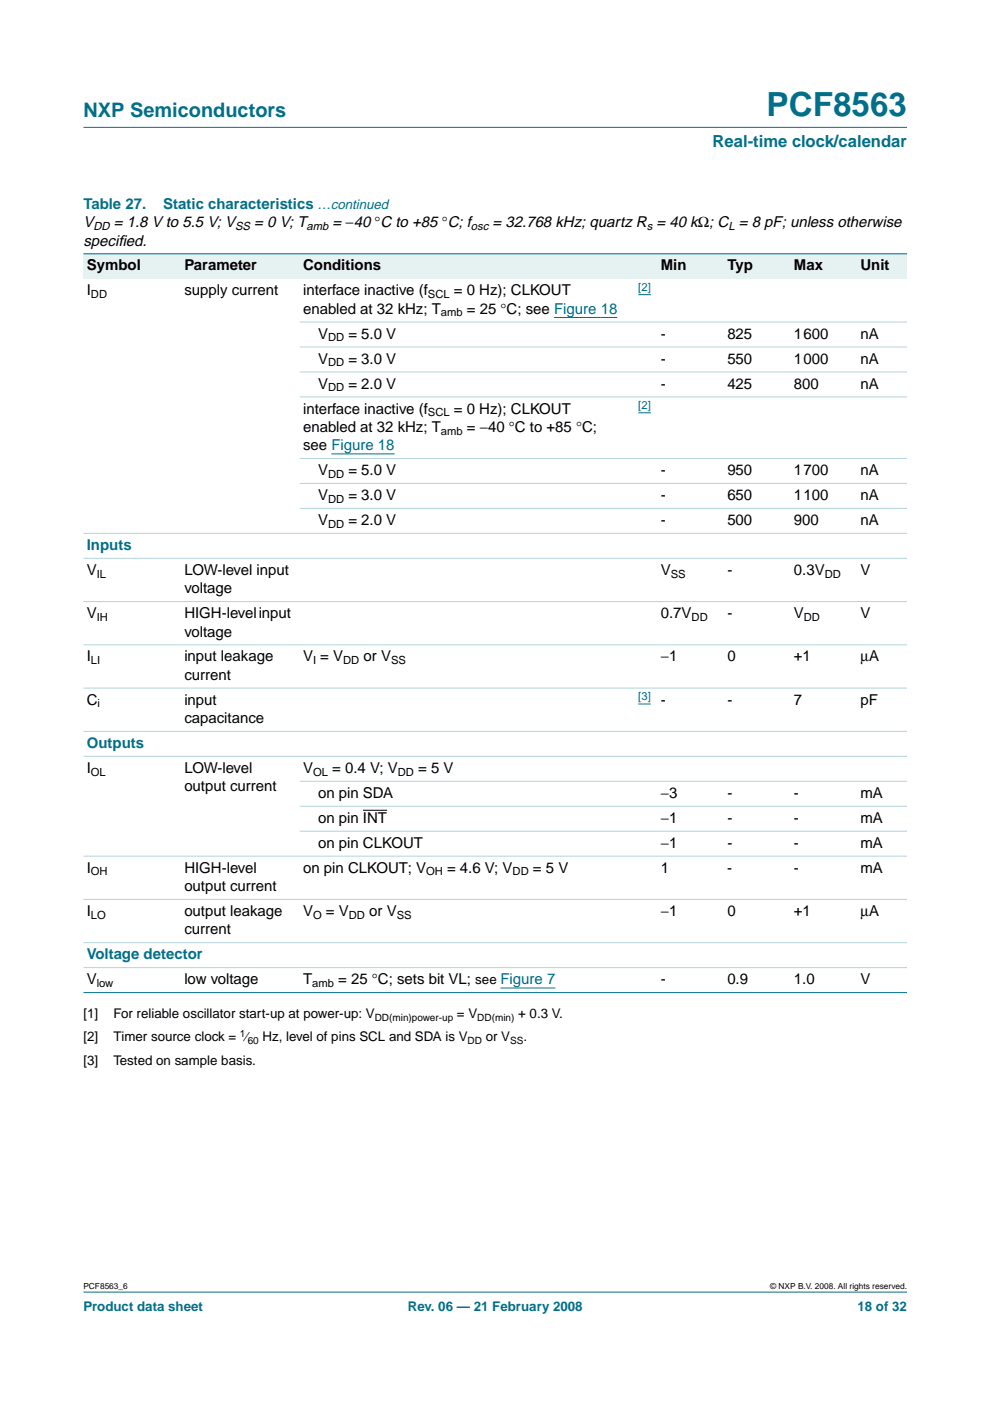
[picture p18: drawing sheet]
<svg xmlns="http://www.w3.org/2000/svg" width="210mm" height="297mm" viewBox="0 0 210 297" stroke-linecap="round" stroke-linejoin="round" font-family="sans-serif">
<defs><g id="words">
<text font-size="7.1" fill="#00708a" x="162.5" y="24.7">PCF8563</text>
<text font-size="4.2" fill="#00708a" x="17.7" y="24.9">NXP Semiconductors</text>
<text font-size="3.5" fill="#00708a" x="151.1" y="31.1">Real-time clock/calendar</text>
<g font-size="3.2" fill="#00708a">
<text x="17.7" y="44.3">Table 27.</text>
<text x="34.6" y="44.3">Static characteristics …continued</text>
<text x="18.4" y="116.6">Inputs</text>
<text x="18.4" y="158.6">Outputs</text>
<text x="18.4" y="203.4">Voltage detector</text>
</g>
<g font-size="3.2">
<text x="17.7" y="52.1">specif</text>
<text x="17.7" y="48.2">V</text>
<text x="24.1" y="48.2">= 1.8 V to 5.5 V; V</text>
<text x="25.1" y="52.1">ied.</text>
<text x="53.9" y="48.2">= 0 V; T</text>
<text x="70.5" y="48.2">= −40 °C to +85 °C; f</text>
<text x="104.4" y="48.2">= 32.768 kHz; quartz R = 40 kΩ; C = 8 pF; unless otherwise</text>
<text x="18.4" y="57.3">Symbol</text>
<text x="39.1" y="57.3">Parameter</text>
<text x="64.3" y="57.3">Conditions</text>
<text x="140.1" y="57.3">Min</text>
<text x="154.2" y="57.3">Typ</text>
<text x="168.3" y="57.3">Max</text>
<text x="182.4" y="57.3">Unit</text>
<text x="18.4" y="62.6">I</text>
<text x="39.1" y="62.6">supply current</text>
<text x="64.3" y="62.6">interface inactive (f</text>
<text x="96.2" y="62.6">= 0 Hz); CLKOUT</text>
<text x="64.3" y="66.5">enabled at 32 kHz; T</text>
<text x="67.4" y="71.8">V</text>
<text x="73.9" y="71.8">= 5.0 V</text>
<text x="99" y="66.5">= 25 °C; see Figure 18</text>
<text x="140.1" y="71.8">-</text>
<text x="154.2" y="71.8">825</text>
<text x="168.3" y="71.8">1600</text>
<text x="182.4" y="71.8">nA</text>
<text x="67.4" y="77.1">V</text>
<text x="73.9" y="77.1">= 3.0 V</text>
<text x="140.1" y="77.1">-</text>
<text x="154.2" y="77.1">550</text>
<text x="168.3" y="77.1">1000</text>
<text x="182.4" y="77.1">nA</text>
<text x="67.4" y="82.4">V</text>
<text x="73.9" y="82.4">= 2.0 V</text>
<text x="140.1" y="82.4">-</text>
<text x="154.2" y="82.4">425</text>
<text x="168.3" y="82.4">800</text>
<text x="182.4" y="82.4">nA</text>
<text x="64.3" y="87.7">interface inactive (f</text>
<text x="96.2" y="87.7">= 0 Hz); CLKOUT</text>
<text x="64.3" y="91.6">enabled at 32 kHz; T</text>
<text x="64.3" y="95.4">see Figure 18</text>
<text x="99" y="91.6">= −40 °C to +85 °C;</text>
<text x="67.4" y="100.7">V</text>
<text x="73.9" y="100.7">= 5.0 V</text>
<text x="140.1" y="100.7">-</text>
<text x="154.2" y="100.7">950</text>
<text x="168.3" y="100.7">1700</text>
<text x="182.4" y="100.7">nA</text>
<text x="67.4" y="106">V</text>
<text x="73.9" y="106">= 3.0 V</text>
<text x="140.1" y="106">-</text>
<text x="154.2" y="106">650</text>
<text x="168.3" y="106">1100</text>
<text x="182.4" y="106">nA</text>
<text x="67.4" y="111.3">V</text>
<text x="73.9" y="111.3">= 2.0 V</text>
<text x="140.1" y="111.3">-</text>
<text x="154.2" y="111.3">500</text>
<text x="168.3" y="111.3">900</text>
<text x="182.4" y="111.3">nA</text>
<text x="18.4" y="121.9">V</text>
<text x="39.1" y="121.9">LOW-level input</text>
<text x="39.1" y="125.8">voltage</text>
<text x="140.1" y="121.9">V</text>
<text x="154.2" y="121.9">-</text>
<text x="168.3" y="121.9">0.3V</text>
<text x="182.4" y="121.9">V</text>
<text x="18.4" y="131.1">V</text>
<text x="39.1" y="131.1">HIGH-levelinput</text>
<text x="140.1" y="131.1">0.7V</text>
<text x="154.2" y="131.1">-</text>
<text x="168.3" y="131.1">V</text>
<text x="182.4" y="131.1">V</text>
<text x="39.1" y="135">voltage</text>
<text x="18.4" y="140.2">I</text>
<text x="39.1" y="140.2">input leakage</text>
<text x="64.3" y="140.2">V = V</text>
<text x="77.1" y="140.2">or V</text>
<text x="140.1" y="140.2">−1</text>
<text x="154.2" y="140.2">0</text>
<text x="168.3" y="140.2">+1</text>
<text x="182.4" y="140.2">µA</text>
<text x="18.4" y="149.4">C</text>
<text x="39.1" y="144.1">current</text>
<text x="39.1" y="149.4">input</text>
<text x="140.1" y="149.4">-</text>
<text x="154.2" y="149.4">-</text>
<text x="168.3" y="149.4">7</text>
<text x="182.4" y="149.4">pF</text>
<text x="39.1" y="153.3">capacitance</text>
<text x="18.4" y="163.9">I</text>
<text x="39.1" y="163.9">LOW-level</text>
<text x="39.1" y="167.8">output current</text>
<text x="64.3" y="163.9">V</text>
<text x="70.4" y="163.9">= 0.4 V; V</text>
<text x="88.7" y="163.9">= 5 V</text>
<text x="67.4" y="169.2">on pin SDA</text>
<text x="140.1" y="169.2">−3</text>
<text x="154.2" y="169.2">-</text>
<text x="168.3" y="169.2">-</text>
<text x="182.4" y="169.2">mA</text>
<text x="67.4" y="174.5">on pin INT</text>
<text x="67.4" y="179.8">on pin CLKOUT</text>
<text x="140.1" y="174.5">−1</text>
<text x="140.1" y="179.8">−1</text>
<text x="154.2" y="174.5">-</text>
<text x="154.2" y="179.8">-</text>
<text x="168.3" y="174.5">-</text>
<text x="168.3" y="179.8">-</text>
<text x="182.4" y="174.5">mA</text>
<text x="182.4" y="179.8">mA</text>
<text x="18.4" y="185">I</text>
<text x="39.1" y="185">HIGH-level</text>
<text x="64.3" y="185">on pin CLKOUT; V</text>
<text x="94.8" y="185">= 4.6 V; V</text>
<text x="113" y="185">= 5 V</text>
<text x="140.1" y="185">1</text>
<text x="154.2" y="185">-</text>
<text x="168.3" y="185">-</text>
<text x="182.4" y="185">mA</text>
<text x="39.1" y="188.9">output current</text>
<text x="18.4" y="194.2">I</text>
<text x="39.1" y="194.2">output leakage</text>
<text x="64.3" y="194.2">V</text>
<text x="69.1" y="194.2">= V</text>
<text x="78.3" y="194.2">or V</text>
<text x="140.1" y="194.2">−1</text>
<text x="154.2" y="194.2">0</text>
<text x="168.3" y="194.2">+1</text>
<text x="182.4" y="194.2">µA</text>
<text x="39.1" y="198.1">current</text>
<text x="18.4" y="208.7">V</text>
<text x="39.1" y="208.7">low voltage</text>
<text x="64.3" y="208.7">T</text>
<text x="71.7" y="208.7">= 25 °C; sets bit VL;</text>
<text x="140.1" y="208.7">-</text>
<text x="154.2" y="208.7">0.9</text>
<text x="168.3" y="208.7">1.0</text>
<text x="182.4" y="208.7">V</text>
</g>
<g font-size="2.8">
<text x="100.8" y="208.7">see Figure 7</text>
<text x="17.7" y="215.9">[1]</text>
<text x="24" y="215.9">For reliable oscillator start-up at power-up: V</text>
<text x="96.9" y="215.9">= V</text>
<text x="109.9" y="215.9">+ 0.3 V.</text>
<text x="17.7" y="220.8">[2]</text>
<text x="24" y="220.8">Timer source clock = ⁄</text>
<text x="55.7" y="220.8">Hz, level of pins SCL and SDA is V</text>
<text x="103" y="220.8">or V</text>
<text x="111" y="220.8">.</text>
<text x="17.7" y="225.7">[3]</text>
<text x="24" y="225.7">Tested on sample basis.</text>
</g>
<g font-size="2.8" fill="#00708a">
<text x="17.7" y="278">Product data sheet</text>
<text x="86.5" y="278">Rev. 06 — 21 February 2008</text>
<text x="181.8" y="278">18 of 32</text>
</g>
<g font-size="2.4">
<text x="19.8" y="48.7">DD</text>
<text x="49.9" y="48.7">SS</text>
<text x="65" y="48.7">amb</text>
<text x="99.9" y="48.7">osc</text>
<text x="137.1" y="48.7">s</text>
<text x="154.4" y="48.7">L</text>
<text x="19.3" y="63.2">DD</text>
<text x="90.7" y="63.2">SCL</text>
<text x="93.5" y="67.1">amb</text>
<text x="69.5" y="72.4">DD</text>
<text x="69.5" y="77.7">DD</text>
<text x="69.5" y="83">DD</text>
<text x="90.7" y="88.3">SCL</text>
<text x="93.5" y="92.1">amb</text>
<text x="69.5" y="101.3">DD</text>
<text x="69.5" y="106.6">DD</text>
<text x="69.5" y="111.9">DD</text>
<text x="20.5" y="122.5">IL</text>
<text x="142.2" y="122.5">SS</text>
<text x="174.9" y="122.5">DD</text>
<text x="20.5" y="131.6">IH</text>
<text x="146.6" y="131.6">DD</text>
<text x="170.4" y="131.6">DD</text>
<text x="19.3" y="140.8">LI</text>
<text x="66.4" y="140.8">I</text>
<text x="72.8" y="140.8">DD</text>
<text x="82.9" y="140.8">SS</text>
<text x="20.7" y="150">i</text>
<text x="19.3" y="164.5">OL</text>
<text x="66.4" y="164.5">OL</text>
<text x="84.3" y="164.5">DD</text>
<text x="19.3" y="185.6">OH</text>
<text x="90.3" y="185.6">OH</text>
<text x="108.7" y="185.6">DD</text>
<text x="19.3" y="194.8">LO</text>
<text x="66.4" y="194.8">O</text>
<text x="74" y="194.8">DD</text>
<text x="84.1" y="194.8">SS</text>
<text x="20.5" y="209.3">low</text>
<text x="66.2" y="209.3">amb</text>
</g>
<g font-size="2.4" fill="#00f">
<text x="135.3" y="61.7">[2]</text>
<text x="135.3" y="86.7">[2]</text>
<text x="135.3" y="148.5">[3]</text>
</g>
<g font-size="2.1">
<text x="50.9" y="220">1</text>
<text x="52.5" y="221.3">60</text>
<text x="79.5" y="216.4">DD(min)power-up</text>
<text x="99.2" y="221.3">DD</text>
<text x="101.2" y="216.4">DD(min)</text>
<text x="108.2" y="221.3">SS</text>
</g>
<g font-size="1.8">
<text x="17.7" y="273.4">PCF8563_6</text>
<text x="163.3" y="273.4">© NXP B.V. 2008. All rights reserved.</text>
</g>
</g></defs>
<g fill="#00708a" stroke="#00708a" stroke-width=".21">
<path d="M17.7 273.9h174.6z"/>
<path d="M17.7 27h174.6z"/>
</g>
<path d="M117.5 67.3h13.4M135.3 62.5h2.7M70.3 96.2h13.4M135.3 87.5h2.7M135.3 149.3h2.7M106.1 209.5h11.7" fill="none" stroke="#00f" stroke-width=".21"/>
<path d="M77 171.8h5.1" fill="none" stroke="#000" stroke-width=".21"/>
<g fill="#e6f2f2">
<path d="M17.7 53.8h20.7v5.3h-20.7z" fill-rule="evenodd"/>
<path d="M38.4 53.8h25.1v5.3h-25.1z" fill-rule="evenodd"/>
<path d="M63.5 53.8h68.8v5.3h-68.8z" fill-rule="evenodd"/>
<path d="M132.3 53.8h7.1v5.3h-7.1z" fill-rule="evenodd"/>
<path d="M139.4 53.8h14.1v5.3h-14.1z" fill-rule="evenodd"/>
<path d="M153.5 53.8h14.1v5.3h-14.1z" fill-rule="evenodd"/>
<path d="M167.6 53.8h14.1v5.3h-14.1z" fill-rule="evenodd"/>
<path d="M181.7 53.8h10.6v5.3h-10.6z" fill-rule="evenodd"/>
</g>
<g fill="#00708a" stroke="#00708a" stroke-width=".21">
<path d="M17.7 53.8h174.6z"/>
<path d="M17.7 210.4h174.6z"/>
</g>
<g fill="#b3d4db" stroke="#b3d4db" stroke-width=".21">
<path d="M63.5 68.3h128.8z"/>
<path d="M63.5 73.6h128.8z"/>
<path d="M63.5 78.9h128.8z"/>
<path d="M63.5 84.2h128.8z"/>
<path d="M63.5 97.2h128.8z"/>
<path d="M63.5 102.5h128.8z"/>
<path d="M63.5 107.8h128.8z"/>
<path d="M17.7 113.1h174.6z"/>
<path d="M17.7 118.4h174.6z"/>
<path d="M17.7 127.5h174.6z"/>
<path d="M17.7 136.7h174.6z"/>
<path d="M17.7 145.9h174.6z"/>
<path d="M17.7 155.1h174.6z"/>
<path d="M17.7 160.4h174.6z"/>
<path d="M63.5 165.6h128.8z"/>
<path d="M63.5 170.9h128.8z"/>
<path d="M63.5 176.2h128.8z"/>
<path d="M17.7 181.5h174.6z"/>
<path d="M17.7 190.7h174.6z"/>
<path d="M17.7 199.9h174.6z"/>
<path d="M17.7 205.2h174.6z"/>
</g>
<use href="#words"/>
</svg>
